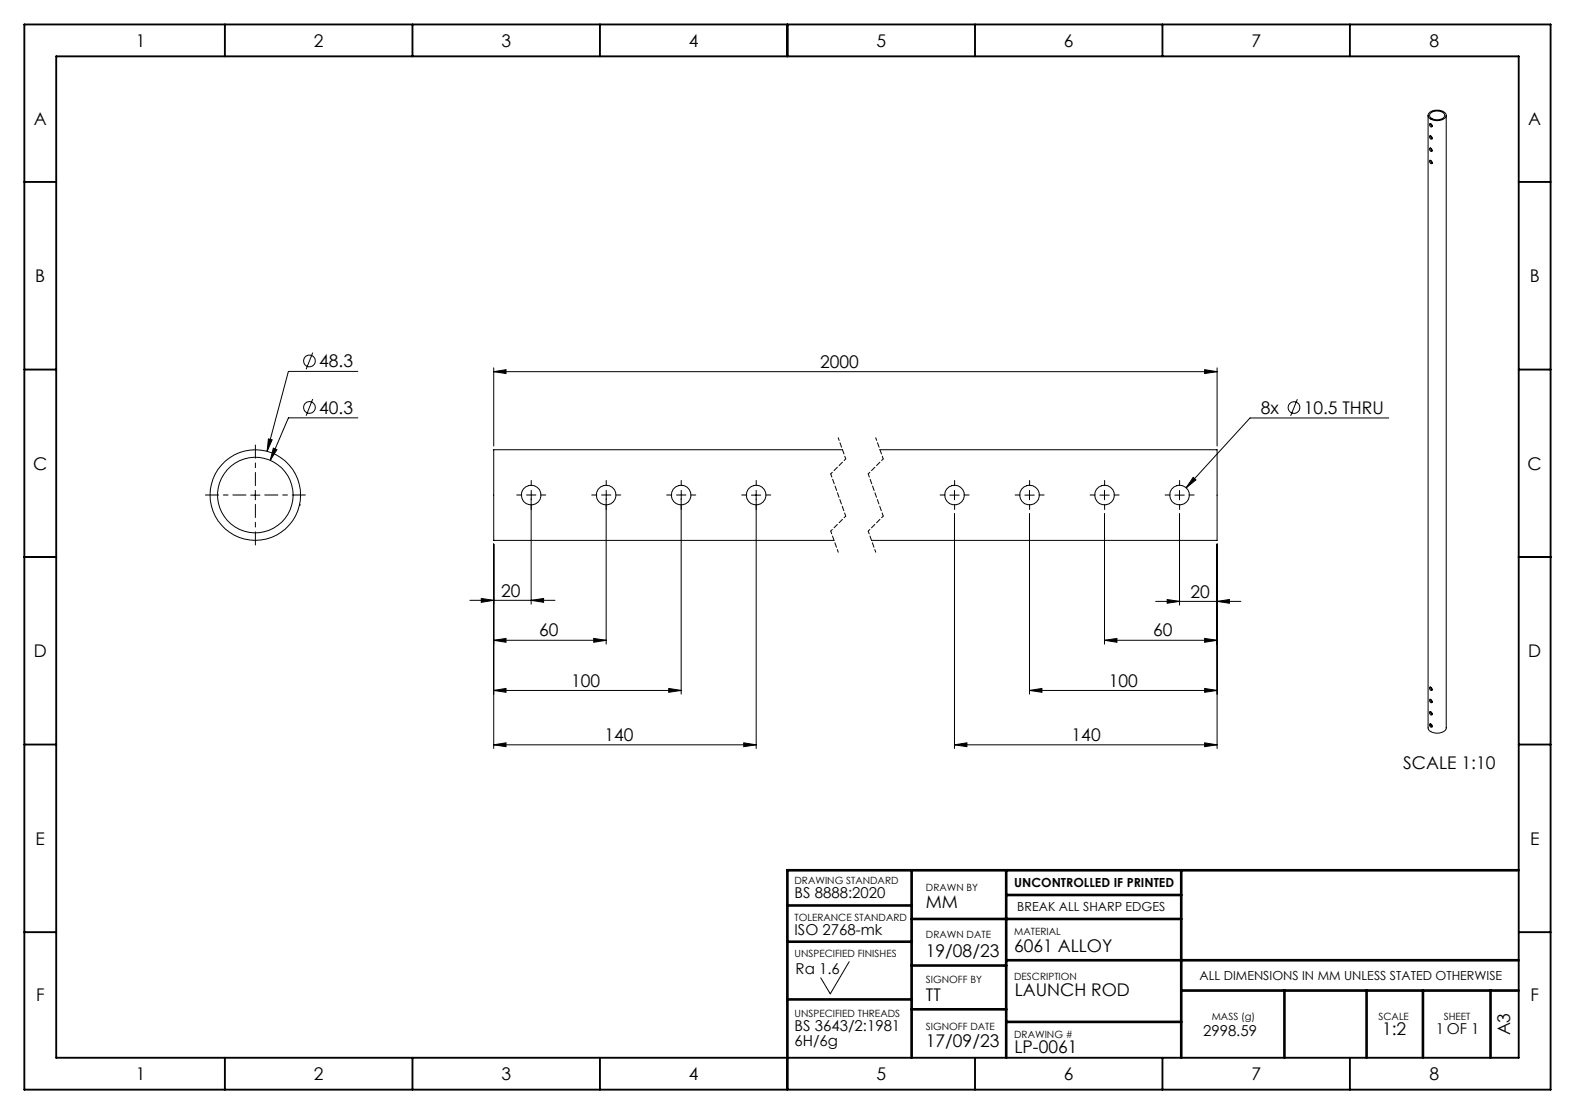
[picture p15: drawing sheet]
<svg xmlns="http://www.w3.org/2000/svg" width="594mm" height="420mm" viewBox="0 0 594 420" stroke-linecap="round" stroke-linejoin="round" font-family="sans-serif">
<defs><g id="words">
<g font-size="6.6">
<text x="51.2" y="17.6">1</text>
<text x="118.4" y="17.6">2</text>
<text x="189.1" y="17.6">3</text>
<text x="259.8" y="17.6">4</text>
<text x="330.5" y="17.6">5</text>
<text x="401.3" y="17.6">6</text>
<text x="472" y="17.6">7</text>
<text x="539.1" y="17.6">8</text>
<text x="12.8" y="47.3">A</text>
<text x="576.4" y="47.3">A</text>
<text x="13.3" y="106.3">B</text>
<text x="576.9" y="106.3">B</text>
<text x="120.4" y="138.5">48.3</text>
<text x="309.3" y="138.7">2000</text>
<text x="120.4" y="156">40.3</text>
<text x="475.6" y="156.1">8x</text>
<text x="491.7" y="156.1">10.5 THRU</text>
<text x="12.5" y="177">C</text>
<text x="576.1" y="177">C</text>
<text x="189" y="224.9">20</text>
<text x="449" y="225.3">20</text>
<text x="203.3" y="240">60</text>
<text x="434.9" y="240">60</text>
<text x="12.8" y="247.7">D</text>
<text x="576.4" y="247.7">D</text>
<text x="215.4" y="258.9">100</text>
<text x="418.2" y="258.9">100</text>
<text x="228" y="279.4">140</text>
<text x="404.2" y="279.4">140</text>
<text x="529.2" y="290.1">SCALE 1:10</text>
<text x="13.4" y="318.5">E</text>
<text x="577" y="318.5">E</text>
<text x="349.2" y="342.4">MM</text>
<text x="382.5" y="359.1">6061 ALLOY</text>
<text x="349.2" y="360.7">19/08/23</text>
<text x="13.6" y="377.5">F</text>
<text x="349.2" y="377.3">TT</text>
<text x="382.7" y="375.7">LAUNCH ROD</text>
<text x="577.2" y="377.5">F</text>
<text x="349.2" y="394.8">17/09/23</text>
<text x="521.2" y="390.2">1:2</text>
<text x="569.5" y="390.4" transform="rotate(-90 569.5 390.4)">A3</text>
<text x="382.6" y="396.9">LP-0061</text>
<text x="51.2" y="407.2">1</text>
<text x="118.4" y="407.2">2</text>
<text x="189.1" y="407.2">3</text>
<text x="259.8" y="407.2">4</text>
<text x="330.5" y="407.2">5</text>
<text x="401.3" y="407.2">6</text>
<text x="472" y="407.2">7</text>
<text x="539.1" y="407.2">8</text>
</g>
<g font-size="5.7">
<text x="299.7" y="338.6">BS 8888:2020</text>
<text x="299.7" y="352.5">ISO 2768-mk</text>
<text x="300.1" y="367.4">Ra 1.6</text>
<text x="299.7" y="388.8">BS 3643/2:1981</text>
<text x="541.5" y="389.9">1 OF 1</text>
<text x="299.7" y="394.4">6H/6g</text>
<text x="453.7" y="390.6">2998.59</text>
</g>
<g font-size="4.7">
<text x="382.5" y="334.5">UNCONTROLLED IF PRINTED</text>
<text x="383.7" y="343.6">BREAK ALL SHARP EDGES</text>
<text x="452.4" y="369.5">ALL DIMENSIONS IN MM UNLESS STATED OTHERWISE</text>
</g>
<g font-size="3.8">
<text x="299.7" y="333.4">DRAWING STANDARD</text>
<text x="349.2" y="336">DRAWN BY</text>
<text x="299.7" y="347.2">TOLERANCE STANDARD</text>
<text x="349.2" y="353.9">DRAWN DATE</text>
<text x="382.5" y="352.5">MATERIAL</text>
<text x="299.7" y="360.7">UNSPECIFIED FINISHES</text>
<text x="349.2" y="370.8">SIGNOFF BY</text>
<text x="382.5" y="369.5">DESCRIPTION</text>
<text x="299.7" y="383.5">UNSPECIFIED THREADS</text>
<text x="349.2" y="388.2">SIGNOFF DATE</text>
<text x="457" y="384.6">MASS (g)</text>
<text x="519.9" y="384.6">SCALE</text>
<text x="544.5" y="384.6">SHEET</text>
<text x="382.5" y="391.3">DRAWING #</text>
</g>
</g></defs>
<g fill="none" stroke="#000" stroke-width=".71">
<path d="M9.2 9.2h575.6v401.7h-575.6zM84.8 9.2v12M155.6 9.2v12M226.3 9.2v12M297 9.2v12M367.7 9.2v12M438.4 9.2v12M509.1 9.2v12M21.2 21.2h551.6v377.6h-551.6zM9.2 68.6h12M572.8 68.6h12M9.2 139.3h12"/>
<path d="M572.8 139.3h12M9.2 210h12M572.8 210h12M9.2 280.7h12M572.8 280.7h12M9.2 351.5h12M572.8 351.5h12M84.8 398.8v12.1M155.6 398.8v12.1M226.3 398.8v12.1M297 398.8v12.1M367.7 398.8v12.1"/>
<path d="M438.4 398.8v12.1M509.1 398.8v12.1"/>
</g>
<g fill="none" stroke="#000" stroke-width=".99">
<path d="M343.8 328.1v70.7M379.5 328.1v70.7M379.5 337.5h66M445.5 328.1v70.7M572.8 328.1h-275.8v70.7M297 341.4h46.8M297 355.1h46.8M343.8 346.5h101.7M297 376.8h46.8M343.8 364.1h35.7M379.5 362.1h193.3M445.5 373.5h127.3"/>
<path d="M484.4 373.5v25.3M515.4 373.5v25.3M536.6 373.5v25.3M562.1 373.5v25.3M343.8 380.6h35.7M379.5 385.3h66"/>
</g>
<g fill="none" stroke="#000" stroke-width=".38">
<path d="M538.6 43.5v231a3.6 3.6 0 0 0 4.8 1.8 2.18 2.18 0 0 0 2-1.8v-231M538.9 42.7a4.5 4.5 0 0 1 6.5 .5 2.67 2.67 0 0 1-3.2 2.3l-1.6-.2a1.8 1.8 0 0 1-1.7-2.6zM539.2 55.9a.67 .67 0 0 1 .8 .4 .67 .67 0 0 1-.3 .8l-.6-.7zM539.2 46.6l.1-.1a.72 .72 0 0 1 .7 .6 .72 .72 0 0 1-.3 .8l-.6-.7zM539.3 51.1a.83 .83 0 0 1 .6 1.4 .86 .86 0 0 1-.6-1.4zM539.4 42.9a3.7 3.7 0 0 1 5.4 .3 1.99 1.99 0 0 1-2.4 1.9l-1.5-.1a1.53 1.53 0 0 1-1.5-2.1zM539.5 55.8l.1 .6 .5 .5M539.5 51.2l.1 .6 .5 .5M539.5 46.6l.1 .6 .5 .4M539.2 60.5a.67 .67 0 0 1 .8 .4 .67 .67 0 0 1-.3 .8l-.6-.6zM539.5 60.5l.1 .6 .5 .4M117.9 133l-2.4 6.2"/>
<path d="M186.2 138.7v29.5M454.3 139.4l4.7 .7-4.7 .7zM459 138.7v29.5M117.9 150.5l-2.4 6.3M135 157.6h-26.2l-6.9 16M135 140h-26.2l-8.1 30.2M186.2 140.1l4.6-.7v1.4zM186.2 140.1h272.8M489.3 150.5l-2.5 6.3M523.8 157.6h-52.4l-24.1 26.3M101.2 165.5l1.4 .3-1.9 4.4zM103.1 169l1.3 .6-2.5 4z"/>
<path d="M317.7 169.6h-131.5v34.2h128.3M331.8 169.6h127.2v34.2h-130.4M94.5 186.7h3.5M96.3 184.9v3.5M113 190.4h.1M200.3 188.1v39.7M228.6 188.1v54.8M256.9 188.1v73.6M283.4 186.7h3.5M285.2 184.9v97.3M358.2 186.7h3.6M360 184.9v3.5"/>
<path d="M360 193.6v88.6M386.5 186.7h3.6M388.3 184.9v3.5M388.3 193.6v68.1M414.8 186.7h3.6M416.6 184.9v3.5M416.6 193.6v49.3M443.1 186.7h3.5M444.8 184.9v3.5M444.8 193.6v34.6M450 180l1 1-3.7 2.9zM186.2 205.2v77"/>
<path d="M459 205.2v77M177.2 226.4h32.1M181.5 225.7l4.7 .7-4.7 .7zM200.3 226.4l4.7-.7v1.4zM435.9 226.8h32.1M440.2 226.1l4.6 .7-4.6 .7zM459 226.8l4.7-.7v1.4zM186.2 241.4l4.6-.7v1.5zM186.2 241.4h42.4M223.9 240.7l4.7 .7-4.7 .8zM252.2 259.6l4.7 .7-4.7 .7zM416.6 241.4l4.6-.7v1.5z"/>
<path d="M416.6 241.4h42.4M454.3 259.6l4.7 .7-4.7 .7zM454.3 240.7l4.7 .7-4.7 .8zM539.2 259.1a.67 .67 0 0 1 .8 .4 .67 .67 0 0 1-.3 .8l-.6-.6zM539.5 259.1l.1 .6 .5 .4M186.2 260.3l4.6-.7v1.4zM186.2 260.3h70.7M388.3 260.3l4.7-.7v1.4zM388.3 260.3h70.7M539.2 268.3h.1a.72 .72 0 0 1 .7 .5 .72 .72 0 0 1-.3 .8l-.6-.7zM539.2 273a.67 .67 0 0 1 .8 .4 .67 .67 0 0 1-.3 .8l-.6-.6zM539.3 263.6a.83 .83 0 0 1 .6 1.4 .86 .86 0 0 1-.6-1.4z"/>
<path d="M539.5 263.7l.1 .6 .5 .4M539.5 268.3l.1 .6 .5 .5M539.5 272.9l.1 .7 .5 .4M540 273.3l-.4 .3M186.2 280.8l4.6-.7v1.4zM186.2 280.8h99M280.5 280.1l4.7 .7-4.7 .7zM360 280.8l4.7-.7v1.4zM360 280.8h99M454.3 280.1l4.7 .7-4.7 .7zM320.3 362.6l-7.2 12.1-3.6-6"/>
<circle cx="116.7" cy="136.1" r="2.2"/>
<circle cx="116.7" cy="153.6" r="2.21"/>
<circle cx="488" cy="153.7" r="2.21"/>
<circle cx="96.3" cy="186.6" r="17.1"/>
<circle cx="96.3" cy="186.7" r="14.3"/>
<circle cx="200.3" cy="186.7" r="3.7"/>
<circle cx="228.6" cy="186.7" r="3.7"/>
<circle cx="256.9" cy="186.7" r="3.7"/>
<circle cx="285.2" cy="186.7" r="3.7"/>
<circle cx="360" cy="186.7" r="3.7"/>
<circle cx="388.3" cy="186.7" r="3.7"/>
<circle cx="416.6" cy="186.7" r="3.7"/>
<circle cx="444.8" cy="186.7" r="3.7"/>
</g>
<path d="M92.8 186.6h-15.3M96.3 183.1v-15.3M96.3 190.2v15.3M99.9 186.6h15.3" fill="none" stroke="#000" stroke-width=".38" stroke-dasharray="21.6 1.8 1.8 1.8" stroke-dashoffset="16.6"/>
<g fill="none" stroke="#000" stroke-width=".38" stroke-dasharray="21.6 1.8 1.8 1.8">
<path d="M196.8 186.6h-1.9M200.3 186.6h-1.7M200.3 186.6v1.8M200.3 186.6h1.8M200.3 186.6v-1.7M200.3 190.2v1.9M200.3 183.1v-1.9M203.9 186.6h1.9M225.1 186.6h-1.9M228.6 186.6h-1.7M228.6 186.6v1.8M228.6 186.6h1.8"/>
<path d="M228.6 186.6v-1.7M228.6 190.2v1.9M228.6 183.1v-1.9M232.2 186.6h1.9M253.4 186.6h-2M256.9 186.6h-1.7M256.9 186.6v1.8M256.9 186.6h1.8M256.9 186.6v-1.7M256.9 190.2v1.9M256.9 183.1v-1.9M260.5 186.6h1.9"/>
<path d="M281.7 186.6h-2M285.2 190.2v1.9M285.2 183.1v-1.9M288.7 186.6h2M356.5 186.6h-2M360 190.2v1.9M360 183.1v-1.9M363.6 186.6h1.9M384.8 186.6h-2M388.3 190.2v1.9M388.3 183.1v-1.9M391.8 186.6h2"/>
<path d="M413.1 186.6h-2M416.6 190.2v1.9M416.6 183.1v-1.9M420.1 186.6h2M441.3 186.6h-1.9M444.9 190.2v1.9M444.9 183.1v-1.9M448.4 186.6h2"/>
</g>
<path d="M316.1 165.1l2.9 7.9M330.3 165.1l2.8 7.9M313.3 200.3l2.8 7.9M327.4 200.3l2.9 7.9" fill="none" stroke="#000" stroke-width=".38" stroke-dasharray="1.8 .9" stroke-dashoffset=".7"/>
<path d="M319 173l-5.7 5.7M333.1 173l-5.7 5.7M319 194.6l-5.7 5.7M333.1 194.6l-5.7 5.7" fill="none" stroke="#000" stroke-width=".38" stroke-dasharray="1.8 .9" stroke-dashoffset=".9"/>
<path d="M313.3 178.7l5.7 15.9M327.4 178.7l5.7 15.9" fill="none" stroke="#000" stroke-width=".38" stroke-dasharray="1.8 .9" stroke-dashoffset=".5"/>
<g fill="#000">
<path d="M186.2 140.1l4.6-.7v1.4zM454.3 139.4l4.7 .7-4.7 .7zM181.5 225.7l4.7 .7-4.7 .7zM200.3 226.4l4.7-.7v1.4zM186.2 260.3l4.6-.7v1.4zM252.2 259.6l4.7 .7-4.7 .7zM186.2 280.8l4.6-.7v1.4zM280.5 280.1l4.7 .7-4.7 .7zM360 280.8l4.7-.7v1.4zM454.3 280.1l4.7 .7-4.7 .7zM388.3 260.3l4.7-.7v1.4zM454.3 259.6l4.7 .7-4.7 .7zM416.6 241.4l4.6-.7v1.5zM454.3 240.7l4.7 .7-4.7 .8zM440.2 226.1l4.6 .7-4.6 .7zM459 226.8l4.7-.7v1.4z"/>
<path d="M450 180l-2.7 3.9 3.7-2.9zM103.1 169l-1.2 4.6 2.5-4zM101.2 165.5l-.5 4.7 1.9-4.4z"/>
<path d="M223.9 240.7l4.7 .7-4.7 .8zM186.2 241.4l4.6-.7v1.5z"/>
</g>
<use href="#words"/>
</svg>
